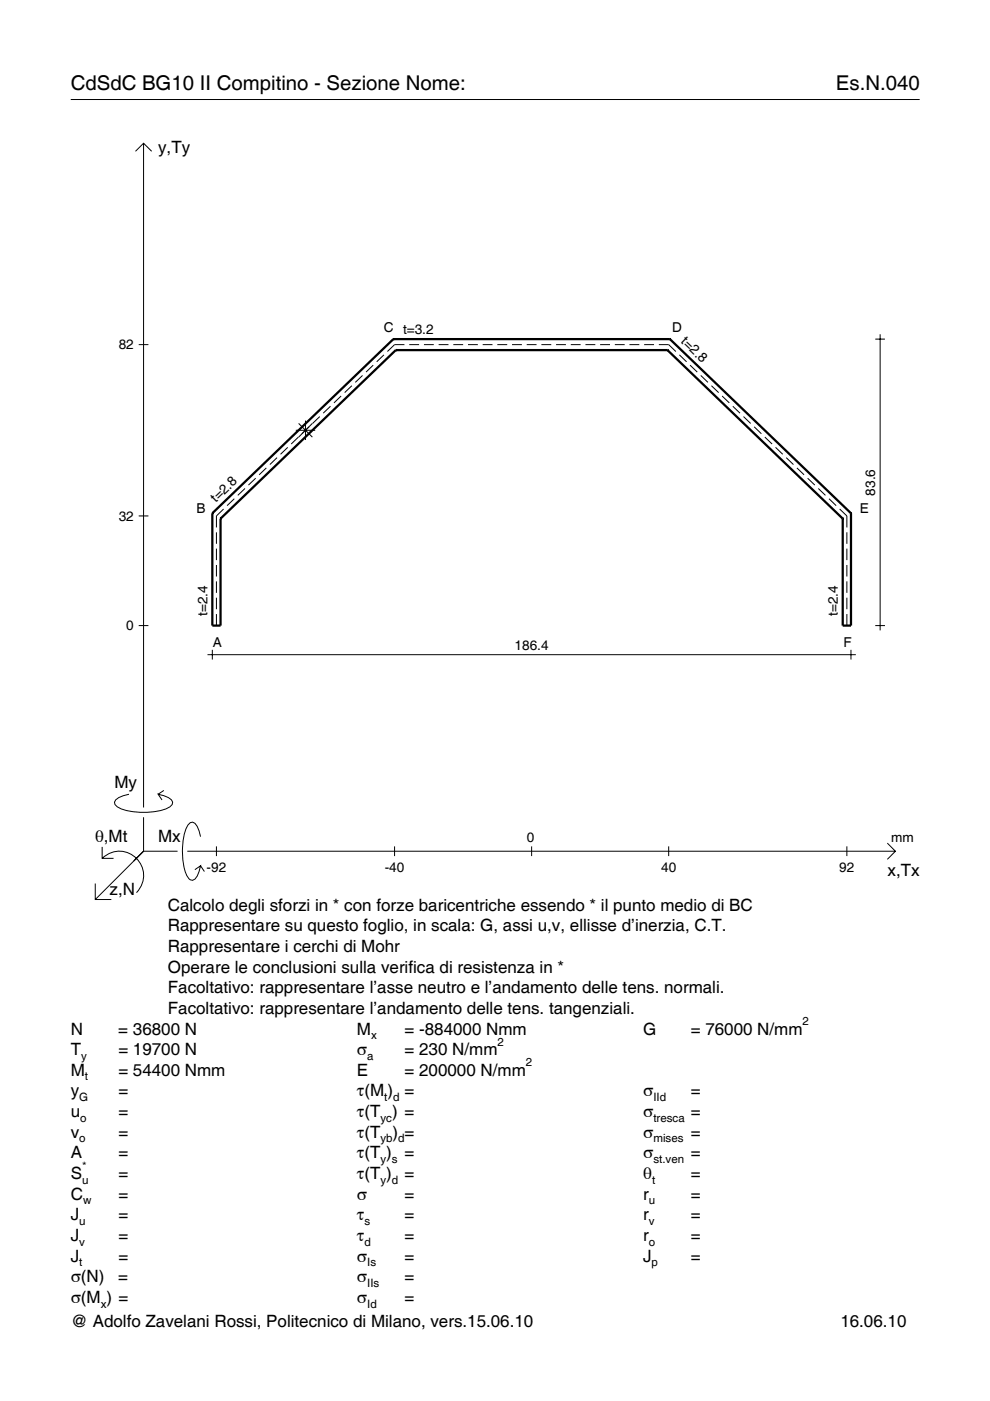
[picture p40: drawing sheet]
<svg xmlns="http://www.w3.org/2000/svg" width="210mm" height="297mm" viewBox="0 0 210 297" stroke-linecap="round" stroke-linejoin="round" font-family="sans-serif">
<defs><g id="words">
<g font-size="4.3">
<text x="15" y="19">CdSdC BG10 II Compitino - Sezione Nome:</text>
<text x="177.2" y="19">Es.N.040</text>
</g>
<g font-size="3.6">
<text x="33.5" y="32.4">y,Ty</text>
<text x="24.3" y="167.1">My</text>
<text x="20.1" y="178.4">θ,Mt</text>
<text x="33.5" y="178.4">Mx</text>
<text x="188.2" y="185.6">x,Tx</text>
<text x="23.2" y="189.7">z,N</text>
<text x="35.6" y="193.1">Calcolo degli sforzi in * con forze baricentriche essendo * il punto medio di BC</text>
<text x="35.6" y="197.5">Rappresentare su questo foglio, in scala: G, assi u,v, ellisse d’inerzia, C.T.</text>
<text x="35.6" y="201.8">Rappresentare i cerchi di Mohr</text>
<text x="35.6" y="206.2">Operare le conclusioni sulla verifica di resistenza in *</text>
<text x="35.6" y="210.6">Facoltativo: rappresentare l’asse neutro e l’andamento delle tens. normali.</text>
<text x="35.6" y="215">Facoltativo: rappresentare l’andamento delle tens. tangenziali.</text>
<text x="15" y="219.3">N</text>
<text x="25.1" y="219.3">= 36800 N</text>
<text x="75.7" y="219.3">M</text>
<text x="85.8" y="219.3">= -884000 Nmm</text>
<text x="136.4" y="219.3">G</text>
<text x="146.5" y="219.3">= 76000 N/mm</text>
<text x="15" y="223.7">T</text>
<text x="25.1" y="223.7">= 19700 N</text>
<text x="75.7" y="223.7">σ</text>
<text x="85.8" y="223.7">= 230 N/mm</text>
<text x="15" y="232.5">y</text>
<text x="15" y="228.1">M</text>
<text x="25.1" y="232.5">=</text>
<text x="25.1" y="228.1">= 54400 Nmm</text>
<text x="75.7" y="232.5">τ(M ) =</text>
<text x="75.7" y="228.1">E</text>
<text x="85.8" y="228.1">= 200000 N/mm</text>
<text x="136.4" y="232.5">σ</text>
<text x="146.5" y="232.5">=</text>
<text x="15" y="236.8">u</text>
<text x="25.1" y="236.8">=</text>
<text x="75.7" y="236.8">τ(T ) =</text>
<text x="136.4" y="236.8">σ</text>
<text x="146.5" y="236.8">=</text>
<text x="15" y="245.6">A</text>
<text x="15" y="241.2">v</text>
<text x="25.1" y="241.2">=</text>
<text x="25.1" y="245.6">=</text>
<text x="75.7" y="245.6">τ(T )</text>
<text x="75.7" y="241.2">τ(T</text>
<text x="83.3" y="241.2">) =</text>
<text x="85.8" y="245.6">=</text>
<text x="136.4" y="241.2">σ</text>
<text x="136.4" y="245.6">σ</text>
<text x="146.5" y="241.2">=</text>
<text x="146.5" y="245.6">=</text>
<text x="15" y="250">S</text>
<text x="25.1" y="250">=</text>
<text x="75.7" y="250">τ(T )</text>
<text x="85.8" y="250">=</text>
<text x="136.4" y="250">θ</text>
<text x="146.5" y="250">=</text>
<text x="15" y="254.3">C</text>
<text x="25.1" y="254.3">=</text>
<text x="75.7" y="254.3">σ</text>
<text x="85.8" y="254.3">=</text>
<text x="136.4" y="254.3">r</text>
<text x="146.5" y="254.3">=</text>
<text x="15" y="263.1">J</text>
<text x="15" y="258.7">J</text>
<text x="25.1" y="263.1">=</text>
<text x="25.1" y="258.7">=</text>
<text x="75.7" y="258.7">τ</text>
<text x="75.7" y="263.1">τ</text>
<text x="85.8" y="258.7">=</text>
<text x="85.8" y="263.1">=</text>
<text x="136.4" y="258.7">r</text>
<text x="136.4" y="263.1">r</text>
<text x="146.5" y="258.7">=</text>
<text x="146.5" y="263.1">=</text>
<text x="15" y="267.5">J</text>
<text x="25.1" y="267.5">=</text>
<text x="75.7" y="267.5">σ</text>
<text x="85.8" y="267.5">=</text>
<text x="136.4" y="267.5">J</text>
<text x="146.5" y="267.5">=</text>
<text x="15" y="271.8">σ(N)</text>
<text x="25.1" y="271.8">=</text>
<text x="75.7" y="271.8">σ</text>
<text x="85.8" y="271.8">=</text>
<text x="15" y="276.2">σ(M ) =</text>
<text x="15" y="281.4">@ Adolfo Zavelani Rossi, Politecnico di Milano, vers.15.06.10</text>
<text x="75.7" y="276.2">σ</text>
<text x="85.8" y="276.2">=</text>
<text x="178.2" y="281.4">16.06.10</text>
</g>
<g font-size="2.9">
<text x="81.4" y="70.3">C t=3.2</text>
<text x="142.5" y="70.3">D</text>
<text x="25.2" y="74.1">82</text>
<text x="144.2" y="72.6" transform="rotate(44 144.2 72.6)">t=2.8</text>
<text x="45.8" y="106.6" transform="rotate(-44 45.8 106.6)">t=2.8</text>
<text x="185.6" y="105.1" transform="rotate(-90 185.6 105.1)">83.6</text>
<text x="25.2" y="110.4">32</text>
<text x="41.7" y="108.8">B</text>
<text x="182.3" y="108.8">E</text>
<text x="44" y="130.6" transform="rotate(-90 44 130.6)">t=2.4</text>
<text x="177.7" y="130.6" transform="rotate(-90 177.7 130.6)">t=2.4</text>
<text x="26.8" y="133.6">0</text>
<text x="45.1" y="137.1">A</text>
<text x="109.1" y="137.8">186.4</text>
<text x="178.8" y="137.1">F</text>
<text x="111.7" y="178.4">0</text>
<text x="189" y="178.4">mm</text>
<text x="43.8" y="184.9">-92</text>
<text x="81.6" y="184.9">-40</text>
<text x="140.2" y="184.9">40</text>
<text x="178" y="184.9">92</text>
</g>
<g font-size="2.4">
<text x="78.7" y="220.3">x</text>
<text x="105.5" y="221.7">2</text>
<text x="170.2" y="217.3">2</text>
<text x="17.2" y="224.7">y</text>
<text x="77.9" y="224.7">a</text>
<text x="111.5" y="226.1">2</text>
<text x="16.8" y="233.5">G</text>
<text x="18" y="229.1">t</text>
<text x="81.5" y="233.5">t d</text>
<text x="138.5" y="233.5">IId</text>
<text x="17" y="237.8">o</text>
<text x="80.7" y="237.8">yc</text>
<text x="138.5" y="237.8">tresca</text>
<text x="16.8" y="242.2">o</text>
<text x="80.7" y="242.2">yb d</text>
<text x="138.5" y="242.2">mises</text>
<text x="17.4" y="251">u</text>
<text x="17.4" y="248">*</text>
<text x="80.7" y="246.6">y s</text>
<text x="80.7" y="251">y d</text>
<text x="138.2" y="251">t</text>
<text x="138.5" y="246.6">st.ven</text>
<text x="17.6" y="255.3">w</text>
<text x="137.6" y="255.3">u</text>
<text x="16.8" y="259.7">u</text>
<text x="77.3" y="259.7">s</text>
<text x="137.6" y="259.7">v</text>
<text x="16.8" y="264.1">v</text>
<text x="16.8" y="268.5">t</text>
<text x="77.3" y="264.1">d</text>
<text x="77.9" y="268.5">Is</text>
<text x="137.6" y="264.1">o</text>
<text x="138.2" y="268.5">p</text>
<text x="77.9" y="272.8">IIs</text>
<text x="21.4" y="277.2">x</text>
<text x="77.9" y="277.2">Id</text>
</g>
</g></defs>
<g fill="none" stroke="#000" stroke-width=".21">
<path d="M15 21.1h180M28.7 32.1l1.7-1.7 1.8 1.7M30.4 30.4v140.8M29.4 73.1h2.1M76.9 79.6l-1.6 1.5M79.1 77.4l-1.5 1.5M81.4 75.2l-1.5 1.5M85.7 73.1h-2l-1.6 1.4M86.8 73.1h2.1M89.9 73.1h2.1M93 73.1h2.1M96.1 73.1h2.1"/>
<path d="M99.2 73.1h2.1M102.3 73.1h2.1M105.4 73.1h2.1M108.6 73.1h2M111.7 73.1h2.1M114.8 73.1h2.1M117.9 73.1h2.1M121 73.1h2.1M124.1 73.1h2.1M127.2 73.1h2.1M130.4 73.1h2M133.5 73.1h2"/>
<path d="M136.6 73.1h2.1M139.7 73.1h2.1l1.5 1.4M144 75.2l1.6 1.5M146.3 77.4l1.5 1.5M148.6 79.6l1.5 1.5M185.6 71.9h2M186.6 70.9v62.8M56.5 99.2l-1.6 1.5M58.7 97l-1.5 1.5M61 94.8l-1.5 1.5M62.7 91.2h4.1M63.3 92.7l-1.6 1.4"/>
<path d="M63.3 89.8l2.9 2.9M64.8 89.2v4.1M65.5 90.5l-1.5 1.5M66.2 89.8l-2.9 2.9M67.8 88.3l-1.5 1.5M70.1 86.1l-1.6 1.5M72.3 84l-1.5 1.4M74.6 81.8l-1.5 1.4M150.8 81.8l1.6 1.4M153.1 84l1.5 1.4M155.4 86.1l1.5 1.5M157.6 88.3l1.6 1.5"/>
<path d="M159.9 90.5l1.5 1.5M162.2 92.7l1.5 1.4M164.4 94.8l1.6 1.5M166.7 97l1.5 1.5M169 99.2l1.5 1.5M29.4 109.4h2.1M45.9 112.9v2.4M45.9 116.3v2.5M45.9 119.8v2.4M47.4 107.9l-1.5 1.5v2.4M49.7 105.7l-1.6 1.5M51.9 103.6l-1.5 1.4"/>
<path d="M54.2 101.4l-1.5 1.4M171.2 101.4l1.6 1.4M173.5 103.6l1.5 1.4M175.8 105.7l1.5 1.5M178 107.9l1.6 1.5v2.4M179.6 112.9v2.4M179.6 116.3v2.5M179.6 119.8v2.4M29.4 132.6h2.1M44 138.8h137.5M45 137.8v2M45.9 123.3v2.4"/>
<path d="M45.9 126.7v2.5M45.9 130.2v2.4M179.6 123.3v2.4M179.6 126.7v2.5M179.6 130.2v2.4M180.4 137.8v2M185.6 132.6h2M21.7 179.6v2.4h2.4M27.3 168.4a3.6 3.6 0 0 0-3 1.7l.1 .5a5.6 5.6 0 0 0 3.8 1.5 13.4 13.4 0 0 0 7.8-1l.5-.5 .1-.5a3.6 3.6 0 0 0-3.1-1.7l.8 1.2M30.4 173.3v7.2M34.7 167.6l-1.2 .8M42.5 177.4a3.6 3.6 0 0 0-1.7-3.1l-.5 .1a5.7 5.7 0 0 0-1.5 3.8 13.9 13.9 0 0 0 1.1 7.9l.4 .4 .5 .1a3.6 3.6 0 0 0 1.7-3l-1.2 .8"/>
<path d="M45.9 179.4v2.1M83.7 179.4v2.1M112.7 179.4v2.1M141.8 179.4v2.1M179.6 179.4v2.1M188.1 178.8l1.7 1.7-1.7 1.7M20.2 187.3v3.4h3.4M21.7 182a5.1 5.1 0 0 1 7.2 0 5.1 5.1 0 0 1 0 7.3M30.4 180.5l-10.2 10.2M30.4 180.5h7.2M39.7 180.5h150.1M42.5 183.6l.8 1.2"/>
</g>
<g fill="none" stroke="#000" stroke-width=".48">
<path d="M83.4 71.9l-38.4 36.9M83.4 71.9h.1M83.4 71.9h58.6M83.9 74.2h.1M83.9 74.2l-37.1 35.8M83.9 74.2h57.6M141.5 74.2h.1M141.5 74.2l37.2 35.8M142 71.9h.1M142 71.9l38.4 36.9M45 108.8h.1M45 108.8v23.8h1.8v-22.6"/>
<path d="M46.8 110h.1M178.7 110h.1M180.4 108.8h.1M180.4 108.8v23.8h-1.7v-22.6"/>
</g>
<use href="#words"/>
</svg>
